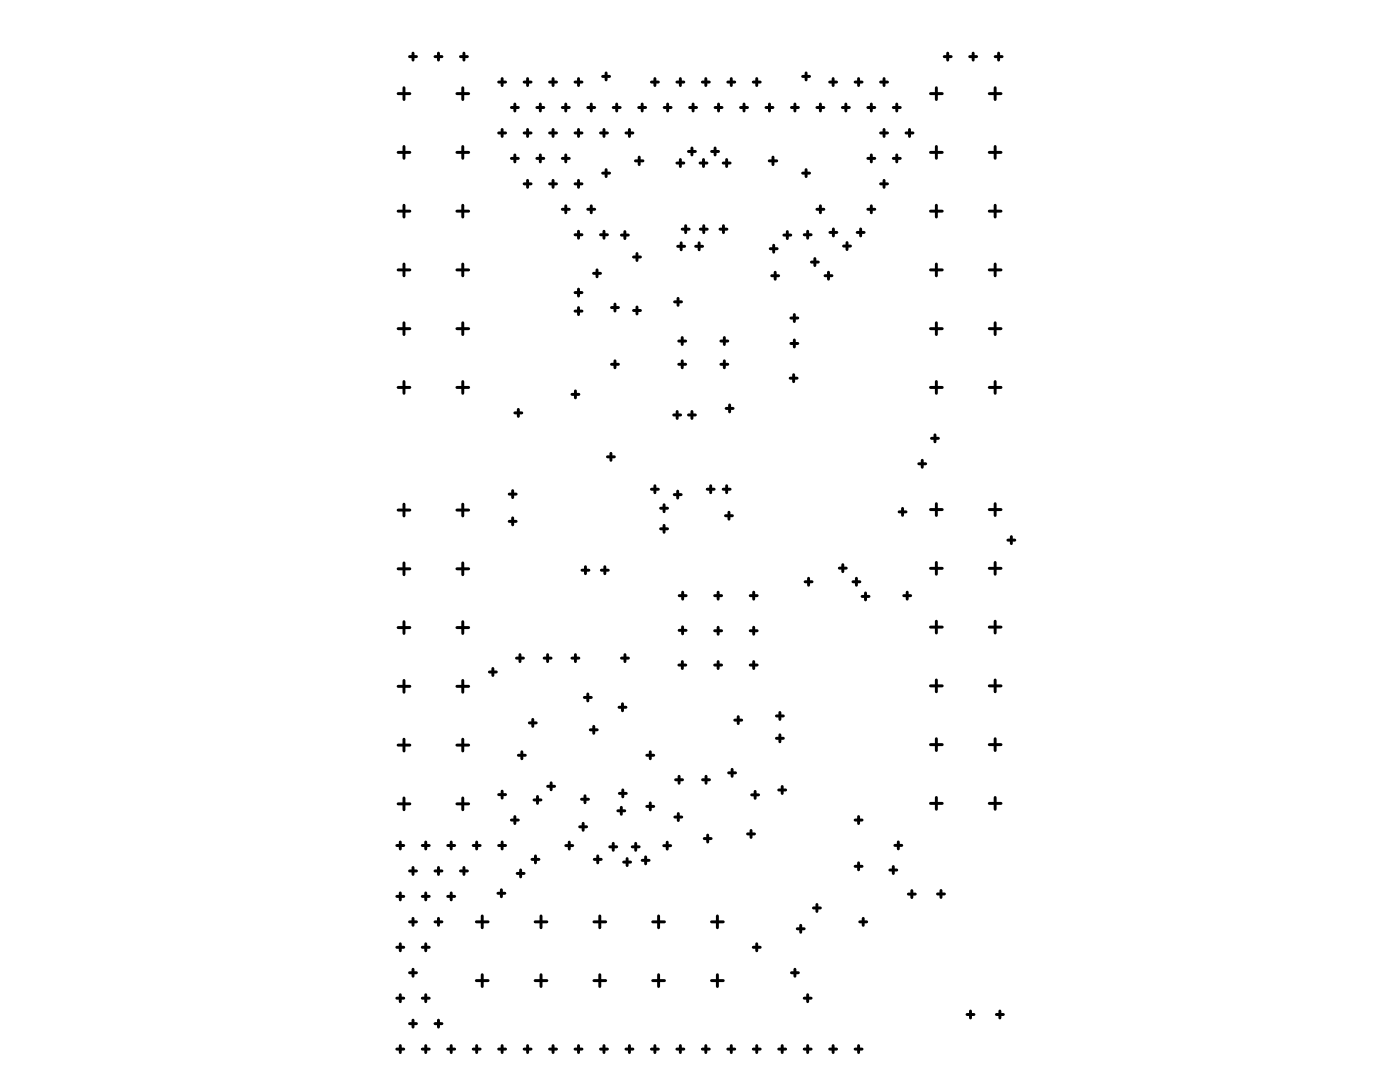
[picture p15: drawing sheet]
<svg xmlns="http://www.w3.org/2000/svg" width="279mm" height="216mm" viewBox="0 0 279 216" stroke-linecap="round" stroke-linejoin="round" font-family="sans-serif">
<g fill="none" stroke="#000" stroke-width=".59">
<path d="M79.5 18.7h2.3M80.6 17.5v2.4M81.7 11.3h1.4M82.4 10.6v1.4M86.8 11.3h1.4M87.5 10.6v1.4M91.2 18.7h2.3M91.9 11.3h1.4M92.4 17.5v2.4M92.6 10.6v1.4M99.5 16.4h1.4M100.2 15.7v1.4"/>
<path d="M104.6 16.4h1.4M105.3 15.7v1.4M109.7 16.4h1.4M110.4 15.7v1.4M114.8 16.4h1.3M115.5 15.7v1.4M120.3 15.2h1.4M121 14.6v1.3M130 16.4h1.4M130.7 15.7v1.4M135.1 16.4h1.4M135.8 15.7v1.4"/>
<path d="M140.2 16.4h1.4M140.9 15.7v1.4M145.2 16.4h1.4M145.9 15.7v1.4M150.3 16.4h1.4M151 15.7v1.4M160.2 15.2h1.4M160.9 14.6v1.3M165.6 16.4h1.4M166.3 15.7v1.4M170.7 16.4h1.3M171.3 15.7v1.4"/>
<path d="M175.7 16.4h1.4M176.4 15.7v1.4M185.7 18.7h2.3M186.9 17.5v2.4M188.4 11.3h1.4M189.1 10.6v1.4M193.5 11.3h1.4M194.2 10.6v1.4M197.4 18.7h2.4M198.6 17.5v2.4M198.6 11.3h1.4M199.3 10.6v1.4"/>
<path d="M79.5 30.4h2.3M80.6 29.2v2.4M91.2 30.4h2.3M92.4 29.2v2.4M99.5 26.5h1.4M100.2 25.8v1.4M102.1 21.5h1.3M102.1 31.6h1.3M102.8 20.8v1.3M102.8 30.9v1.4M104.6 26.5h1.4M104.6 36.7h1.4"/>
<path d="M105.3 25.8v1.4M105.3 36v1.4M107.1 21.5h1.4M107.1 31.6h1.4M107.8 20.8v1.3M107.8 30.9v1.4M109.7 26.5h1.4M109.7 36.7h1.4M110.4 25.8v1.4M110.4 36v1.4M112.2 21.5h1.4M112.2 31.6h1.4"/>
<path d="M112.9 20.8v1.3M112.9 30.9v1.4M114.8 26.5h1.3M114.8 36.7h1.3M115.5 25.8v1.4M115.5 36v1.4M117.3 21.5h1.4M118 20.8v1.3M119.8 26.5h1.4M120.3 34.5h1.4M120.5 25.8v1.4M121 33.9v1.3"/>
<path d="M122.4 21.5h1.4M123.1 20.8v1.3M124.9 26.5h1.4M125.6 25.8v1.4M126.8 32.1h1.5M127.5 21.5h1.4M127.6 31.3v1.5M128.2 20.8v1.3M132.5 21.5h1.4M133.2 20.8v1.3M135.1 32.5h1.4M135.8 31.8v1.4"/>
<path d="M137.4 30.2h1.4M137.6 21.5h1.4M138.1 29.5v1.4M138.3 20.8v1.3M139.7 32.5h1.4M140.4 31.8v1.4M142 30.2h1.4M142.7 21.5h1.4M142.7 29.5v1.4M143.4 20.8v1.3M144.3 32.5h1.4M145 31.8v1.4"/>
<path d="M147.8 21.5h1.4M148.5 20.8v1.3M152.9 21.5h1.4M153.5 32.1h1.5M153.6 20.8v1.3M154.3 31.3v1.5M158 21.5h1.3M158.6 20.8v1.3M160.2 34.5h1.4M160.9 33.9v1.3M163 21.5h1.4M163.7 20.8v1.3"/>
<path d="M168.1 21.5h1.4M168.8 20.8v1.3M173.2 21.5h1.4M173.2 31.6h1.4M173.9 20.8v1.3M173.9 30.9v1.4M175.7 26.5h1.4M175.7 36.7h1.4M176.4 25.8v1.4M176.4 36v1.4M178.3 21.5h1.4M178.3 31.6h1.4"/>
<path d="M179 20.8v1.3M179 30.9v1.4M180.8 26.5h1.4M181.5 25.8v1.4M185.7 30.4h2.3M186.9 29.2v2.4M197.4 30.4h2.4M198.6 29.2v2.4M79.5 42.1h2.3M79.5 53.9h2.3M80.6 41v2.3M80.6 52.7v2.3"/>
<path d="M91.2 42.1h2.3M91.2 53.9h2.3M92.4 41v2.3M92.4 52.7v2.3M112.2 41.8h1.4M112.9 41.1v1.4M114.8 46.8h1.3M114.8 58.4h1.3M115.5 46.1v1.4M115.5 57.7v1.4M117.3 41.8h1.4M118 41.1v1.4"/>
<path d="M118.5 54.5h1.3M119.2 53.9v1.3M119.8 46.8h1.4M120.5 46.1v1.4M124 46.9h1.4M124.7 46.2v1.4M126.4 51.3h1.4M127.1 50.6v1.4M135.2 49.1h1.4M135.3 59.5v1.4M135.9 48.5v1.3M136.1 45.7h1.4"/>
<path d="M136.8 45v1.4M138.8 49.1h1.4M139.5 48.5v1.3M139.8 45.7h1.3M140.4 45v1.4M143.7 45.7h1.4M144.4 45v1.4M153.7 49.6h1.4M154 55h1.4M154.4 48.9v1.4M154.7 54.3v1.4M156.4 46.9h1.4"/>
<path d="M157.1 46.2v1.4M160.5 46.8h1.4M161.2 46.1v1.4M161.9 52.3h1.4M162.6 51.6v1.4M163 41.8h1.4M163.7 41.1v1.4M164.7 55h1.3M165.3 54.3v1.4M165.6 46.4h1.4M166.3 45.7v1.4M168.3 49.1h1.4"/>
<path d="M169 48.4v1.4M171.1 46.4h1.4M171.8 45.7v1.4M173.2 41.8h1.4M173.9 41.1v1.4M185.7 42.1h2.3M185.7 53.9h2.3M186.9 41v2.3M186.9 52.7v2.3M197.4 42.1h2.4M197.4 53.9h2.4M198.6 41v2.3"/>
<path d="M198.6 52.7v2.3M79.5 65.6h2.3M79.5 77.3h2.3M80.6 64.4v2.4M80.6 76.1v2.4M91.2 65.6h2.3M91.2 77.3h2.3M92.4 64.4v2.4M92.4 76.1v2.4M114.1 78.7h1.4M114.8 62.1h1.3M114.8 78v1.4"/>
<path d="M115.5 61.4v1.4M122 72.7h1.4M122 61.4h1.4M122.7 60.7v1.4M122.7 72v1.4M126.4 62h1.4M127.1 61.3v1.3M134.6 60.2h1.4M135.5 72.7h1.3M135.5 68h1.3M136.2 67.4v1.3M136.2 72v1.4"/>
<path d="M143.9 72.7h1.3M143.9 68h1.3M144.6 67.4v1.3M144.6 72v1.4M157.7 75.5h1.4M157.8 68.5h1.4M157.8 63.5h1.4M158.4 74.8v1.4M158.5 62.8v1.4M158.5 67.8v1.4M185.7 65.6h2.3M185.7 77.3h2.3"/>
<path d="M186.9 64.4v2.4M186.9 76.1v2.4M197.4 65.6h2.4M197.4 77.3h2.4M198.6 64.4v2.4M198.6 76.1v2.4M101.6 98.6h1.4M102.3 97.9v1.4M102.8 82.4h1.3M103.4 81.7v1.4M121.2 91.2h1.4M121.9 90.5v1.4"/>
<path d="M130 97.6h1.4M130.7 96.9v1.4M134.5 82.8h1.3M134.6 98.7h1.3M135.1 82.1v1.4M135.2 98v1.4M137.4 82.8h1.4M138.1 82.1v1.4M141.1 97.6h1.4M141.8 96.9v1.4M144.3 97.6h1.4M144.9 81.5h1.4"/>
<path d="M145 96.9v1.4M145.6 80.8v1.4M183.4 92.5h1.3M184.1 91.9v1.3M185.9 87.5h1.4M186.6 86.8v1.4M79.5 101.8h2.3M79.5 113.5h2.3M80.6 100.6v2.3M80.6 112.3v2.4M91.2 101.8h2.3M91.2 113.5h2.3"/>
<path d="M92.4 100.6v2.3M92.4 112.3v2.4M101.6 104h1.4M102.3 103.3v1.4M116.1 113.8h1.4M116.8 113.1v1.4M120 113.8h1.4M120.7 113.1v1.4M131.8 105.5h1.4M131.8 101.4h1.4M132.5 100.7v1.4M132.5 104.8v1.4"/>
<path d="M135.5 118.9h1.4M136.2 118.2v1.3M142.6 118.9h1.4M143.3 118.2v1.3M144.8 102.9h1.4M145.5 102.2v1.4M149.7 118.9h1.4M150.4 118.2v1.3M160.7 116.1h1.4M161.4 115.4v1.4M167.5 113.4h1.4M168.2 112.7v1.4"/>
<path d="M170.2 116.1h1.4M170.9 115.4v1.4M172 119h1.4M172.7 118.3v1.4M179.4 102.1h1.4M180.1 101.4v1.4M180.4 118.9h1.3M181.1 118.2v1.3M185.7 101.7h2.3M185.7 113.4h2.3M186.9 100.5v2.4M186.9 112.2v2.4"/>
<path d="M197.4 101.7h2.4M197.4 113.4h2.4M198.6 100.5v2.4M198.6 112.2v2.4M201.1 107.8h1.4M201.8 107.1v1.4M79.5 136.9h2.3M79.5 125.2h2.3M80.6 124.1v2.3M80.6 135.8v2.3M91.2 136.9h2.3M91.2 125.2h2.3"/>
<path d="M92.4 124.1v2.3M92.4 135.8v2.3M97.7 134.1h1.4M98.4 133.4v1.4M103.1 131.3h1.4M103.8 130.6v1.4M108.6 131.3h1.4M109.3 130.6v1.4M114.1 131.3h1.4M114.8 130.6v1.4M116.6 139.2h1.4M117.3 138.5v1.4"/>
<path d="M124 131.3h1.4M124.7 130.6v1.4M135.5 132.7h1.4M135.5 125.8h1.4M136.2 132v1.4M136.2 125.1v1.4M142.6 125.9h1.4M142.6 132.7h1.4M143.3 125.2v1.3M143.3 132v1.4M149.7 125.9h1.4M149.7 132.7h1.4"/>
<path d="M150.4 125.2v1.3M150.4 132v1.4M185.7 136.9h2.3M185.7 125.1h2.3M186.9 124v2.3M186.9 135.7v2.3M197.4 136.9h2.4M197.4 125.1h2.4M198.6 124v2.3M198.6 135.7v2.3M79.5 148.7h2.3M80.6 147.5v2.3"/>
<path d="M80.6 159.2v2.4M91.2 148.7h2.3M92.4 147.5v2.3M92.4 159.2v2.4M99.5 158.6h1.4M100.2 157.9v1.3M103.5 150.7h1.3M104.1 150v1.4M105.6 144.2h1.4M106.3 143.6v1.3M106.6 159.6h1.4M107.3 158.9v1.4"/>
<path d="M109.3 156.9h1.4M110 156.2v1.4M116.1 159.5h1.3M116.7 158.8v1.4M117.8 145.6h1.4M118.5 144.9v1.4M123.5 141.1h1.4M123.6 158.3h1.4M124.2 140.4v1.4M124.3 157.6v1.4M129.1 150.7h1.4M129.8 150v1.4"/>
<path d="M134.8 155.6h1.4M135.5 154.9v1.4M140.2 155.6h1.4M140.9 154.9v1.4M145.4 154.2h1.4M146.1 153.5v1.4M146.6 143.7h1.4M147.3 143v1.4M150 158.6h1.4M150.7 157.9v1.4M155 147.3h1.3M155 142.9h1.3"/>
<path d="M155.4 157.6h1.4M155.6 142.2v1.4M155.6 146.6v1.4M156.1 156.9v1.4M185.7 148.6h2.3M186.9 147.4v2.4M186.9 159.1v2.4M197.4 148.6h2.4M198.6 147.4v2.4M198.6 159.1v2.4M79.2 168.7h1.4M79.2 178.9h1.4"/>
<path d="M79.5 160.4h2.3M79.9 168v1.4M79.9 178.2v1.4M81.7 173.8h1.4M82.4 173.1v1.4M84.3 168.7h1.4M84.3 178.9h1.4M85 168v1.4M85 178.2v1.4M86.8 173.8h1.4M87.5 173.1v1.4M89.4 168.7h1.3"/>
<path d="M89.4 178.9h1.3M90 168v1.4M90 178.2v1.4M91.2 160.4h2.3M91.9 173.8h1.4M92.6 173.1v1.4M94.4 168.7h1.4M95.1 168v1.4M99.4 178.2h1.4M99.5 168.7h1.4M100.1 177.5v1.4M100.2 168v1.4"/>
<path d="M102.1 163.6h1.3M102.8 162.9v1.4M103.2 174.3h1.4M103.9 173.6v1.4M106.2 171.5h1.4M106.9 170.8v1.4M112.9 168.7h1.4M113.6 168v1.4M115.7 165h1.4M116.4 164.3v1.4M118.6 171.5h1.4M119.3 170.8v1.4"/>
<path d="M121.7 169h1.4M122.4 168.3v1.4M123.3 161.8h1.4M124 161.1v1.4M124.5 172h1.3M125.2 171.3v1.4M126.2 169h1.4M126.9 168.3v1.4M128.2 171.7h1.3M128.9 171v1.4M129.1 160.9h1.4M129.8 160.2v1.4"/>
<path d="M132.5 168.7h1.3M133.2 168v1.4M134.7 163h1.4M135.4 162.3v1.4M140.5 167.3h1.4M141.2 166.6v1.4M149.2 166.4h1.4M149.9 165.7v1.4M170.7 163.6h1.3M170.7 172.9h1.3M171.3 162.9v1.4M171.3 172.2v1.4"/>
<path d="M177.6 173.6h1.4M178.3 172.9v1.4M178.6 168.7h1.4M179.3 168v1.4M181.3 178.4h1.4M182 177.7v1.4M185.7 160.3h2.3M187.1 178.4h1.4M187.8 177.7v1.4M197.4 160.3h2.4M79.2 199.2h1.4M79.2 189h1.4"/>
<path d="M79.9 188.3v1.4M79.9 198.5v1.4M81.7 194.1h1.4M81.7 183.9h1.4M82.4 183.3v1.3M82.4 193.4v1.4M84.3 199.2h1.4M84.3 189h1.4M85 188.3v1.4M85 198.5v1.4M86.8 183.9h1.4M87.5 183.3v1.3"/>
<path d="M95.1 183.9h2.3M95.1 195.7h2.3M96.2 182.8v2.3M96.2 194.5v2.3M106.8 183.9h2.3M106.8 195.7h2.3M108 182.8v2.3M108 194.5v2.3M118.5 183.9h2.4M118.5 195.7h2.4M119.7 182.8v2.3M119.7 194.5v2.3"/>
<path d="M130.3 183.9h2.3M130.3 195.7h2.3M131.4 182.8v2.3M131.4 194.5v2.3M142 183.9h2.3M142 195.7h2.3M143.2 182.8v2.3M143.2 194.5v2.3M150.3 189h1.4M151 188.3v1.4M158 194.1h1.3M158.6 193.4v1.4"/>
<path d="M159.1 185.3h1.4M159.8 184.6v1.4M160.5 199.2h1.4M161.2 198.5v1.4M162.3 181.2h1.4M163 180.5v1.4M171.6 183.9h1.4M172.3 183.3v1.3M79.2 209.3h1.4M79.9 208.6v1.4M81.7 204.3h1.4M82.4 203.6v1.3"/>
<path d="M84.3 209.3h1.4M85 208.6v1.4M86.8 204.3h1.4M87.5 203.6v1.3M89.4 209.3h1.3M90 208.6v1.4M94.4 209.3h1.4M95.1 208.6v1.4M99.5 209.3h1.4M100.2 208.6v1.4M104.6 209.3h1.4M105.3 208.6v1.4"/>
<path d="M109.7 209.3h1.4M110.4 208.6v1.4M114.8 209.3h1.3M115.5 208.6v1.4M119.8 209.3h1.4M120.5 208.6v1.4M124.9 209.3h1.4M125.6 208.6v1.4M130 209.3h1.4M130.7 208.6v1.4M135.1 209.3h1.4M135.8 208.6v1.4"/>
<path d="M140.2 209.3h1.4M140.9 208.6v1.4M145.2 209.3h1.4M145.9 208.6v1.4M150.3 209.3h1.4M151 208.6v1.4M155.4 209.3h1.4M156.1 208.6v1.4M160.5 209.3h1.4M161.2 208.6v1.4M165.6 209.3h1.4M166.3 208.6v1.4"/>
<path d="M170.7 209.3h1.3M171.3 208.6v1.4M193 202.4h1.4M193.7 201.7v1.4M198.9 202.4h1.3M199.6 201.7v1.4"/>
</g>
</svg>
